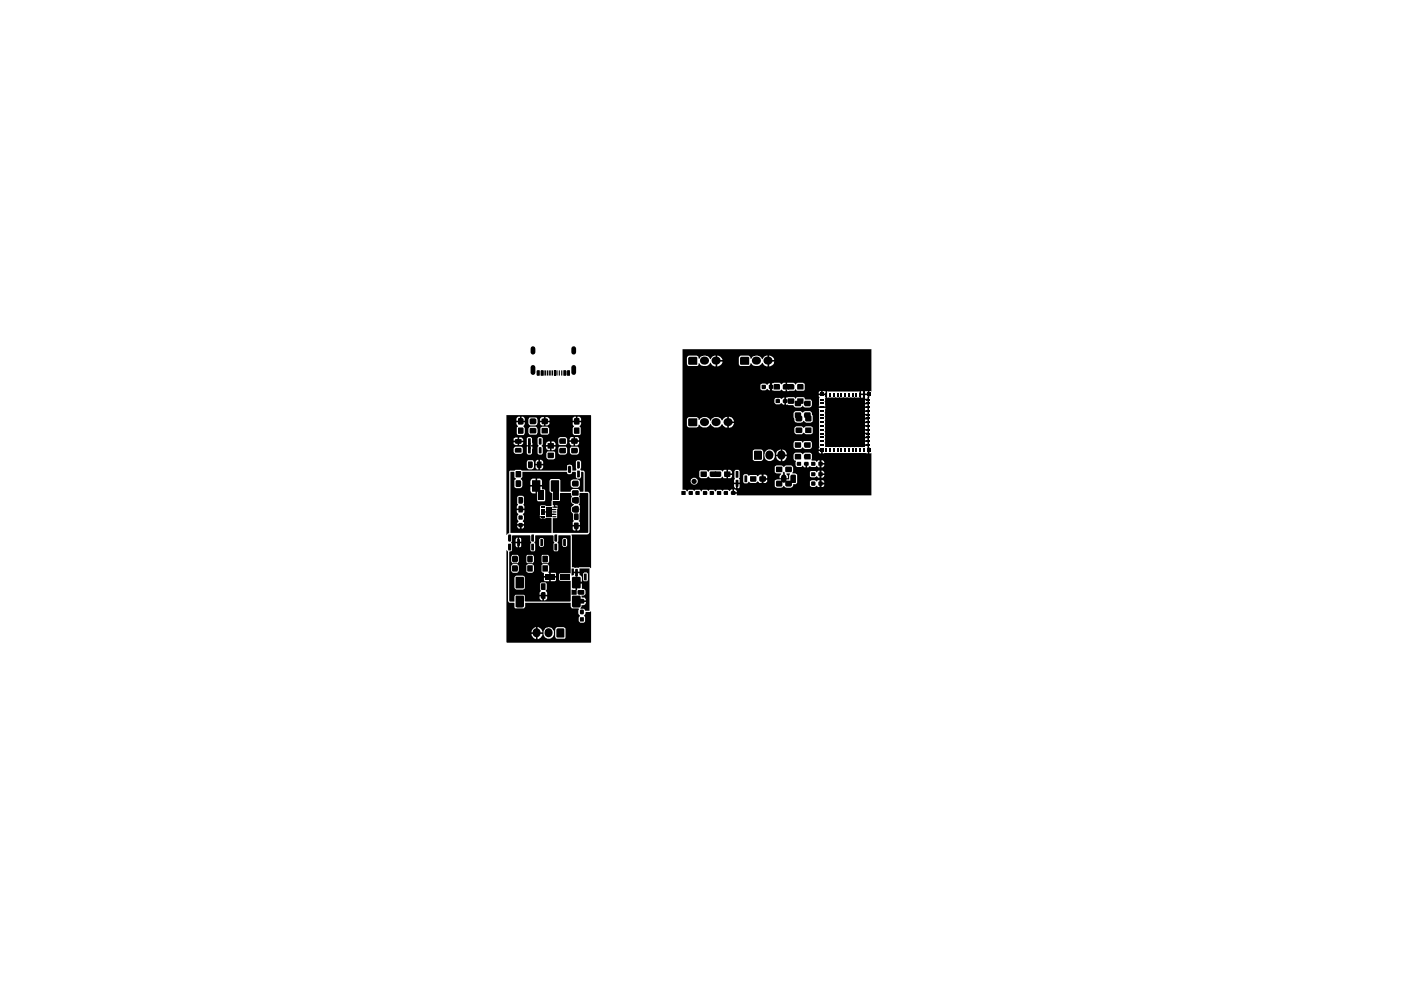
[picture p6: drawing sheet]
<svg xmlns="http://www.w3.org/2000/svg" width="297mm" height="210mm" viewBox="0 0 297 210" stroke-linecap="round" stroke-linejoin="round" font-family="sans-serif">
<g fill="#000">
<path d="M113.8 78.6l.6-.1v1.1l-.6-.1zM114.7 78.6h.5v1h-.5zM115.4 78.5h.4v1.1h-.4zM115.9 78.5h.4v1.1h-.4zM116.4 78.5h.4v1.1h-.4zM116.9 78.5h.4v1.1h-.4zM117.4 78.5h.3v1.1h-.3zM118 78.5h.2v1.1h-.2zM118.5 78.5h.2v1.1h-.2zM119 78.5h.2v1.1h-.2zM119.5 78.5l.6 .1-.1 1h-.5zM120.2 78.6h.6v1h-.6z"/>
<path d="M145.9 75.9l.2-.3h1.6l.1 .2v1.5h-1.7l-.2-.1zM157 75.7l1.7-.1 .1 .2v1.5h-1.8zM144.7 74h40.1v9l-.5-.1-.1 1.4v10.5l.1 1.3h.5v8.9h-28.6v-.3h-.7v-.2h-.2v-.7h.3v.6h.6l-.1-.4-.3-.2h-.7l-.4 .3-.3-.3h-1l-.2 .3-.3-.3h-.9l-.3 .4-.3-.4h-.9l-.3 .3-.2-.3h-1.1l-.1 .4h-.2l-.2-.4h-1l-.2 .3-.3-.3h-.9l-.3 .4-.3-.4h-.7v-1.8l1.7 .1a.82 .82 0 0 0 1.1 .6h8.1v.5l.3 .3h.2v-.8h.3v.8h.2l.2-.2v-.6h-9.2l.3-.5v-.4h7.7v.5h1.2v-.7h-.2l.2-.7h.8v1.3l.2 .3h.6l.3-.3 .4 .2h1.2l.3-.3 .4 .3h.5v-.7h.4v.7h.5l.3-.2v-.5h-1.2v-1.1h.4v.8h.8v-.5l-.5-.3h-1.1l-.4 .4-.3-.3h-1.4l-.3 .2-.3-.4h-.6l-.2 .4h-.8v-1l-.2-.3h-.6l-.3 .3 .1 1.7-.2 .2h-7.7a.79 .79 0 0 0-.8-.5 .79 .79 0 0 0-.7 .7h-1.7v-1.9h3.6v1l.3 .3h1.2l.3-.4 .5 .4h2.2l.3-.4 .3 .4h.6v-.7h.4v.7h.5l.3-.4v-.3h-1.2v-1.1h.4v.8h.8v-.4l-.4-.4h-1.2l-.3 .3-.4-.2h-2.4l-.4 .3-.2-.3h-1.4l-.2 .4h-3.6v-1h19.6v1l.3 .3h1l-.3 .6v.4h.6v.3l-1.2-.1-.4 .3v1.2l.4 .3h1l.4-.4 .6 .4h1l.3-.1 .2-.6h.6l.2-.5h2.7v.8l.4 .3h.6l.4-.3 .3 .3h.4v-.6h.4v.6h.3l.3-.4v-.2h-1v-.9h.4v.5h.6l-.3-.5h-1.1l-.2 .3-.5-.3h-.6l-.4 .4h-2.7v-1.6l-.3-.2h-.7l3.7-.1 .1 .8 .9 .1 .5-.2 .2 .2 .4 .1v-.6h.4v.6h.1l.4-.3 .1-.3h-1v-.9h.4v.6h.6l-.3-.5-.9-.1-.4 .3-.3-.2h-.9l-.3 .1v.3h-3.7l.2-.4v-.8l-.5-.4h-1.1l-.4 .3-.5-.3h-1.1l-.3 .4h-19.6v-3.4h14.9v1.8l.3 .2h1.7l.2-.4v-1h.3a1.14 1.14 0 0 0 1.1 1.4 1.14 1.14 0 0 0 1.1-1.4l1 .1v.3h-.8l.3 .7 .7 .4v-.8h.4v.8l.2-.1a1.19 1.19 0 0 0 .7-1h-.7v-.3h2.1v.9l.3 .4h.3l-.1 1 .2 .3h1l.4-.2 .1 .2 .4 .1v-.8h.3v.8h.3l.2-.3 .4 .2h.9l.2-.2 .7 .3v-.6h.4v.6h.1l.5-.4v-.2h-1v-.9h.4v.6h.6l-.1-.4-.4-.2h-.7l-.4 .3-.3-.2h-.8v-1.4l-.4-.3h-1.1l-.3 .3-.5-.3h-1.1l-.5 .4h-2.1h.7l-.2-.8h7v.3l.2 .2h.3v-.5h-7.5l-.7-.3v.8h-.4v-.8l-.7 .3-.3 .7h-.2v-.2a1.11 1.11 0 0 0-1.2-.8 1.11 1.11 0 0 0-1 1h-.3v-.6l-.4-.4h-1.5l-.3 .4h-14.9v-1.8h23.5v.9l.5 .4h1.1l.4-.4 .4 .4 3-.1v.2h.6l.2 .2v.6h9.6l-.1-1.6h-.5v.3l-.6 .1-7.9-.1v-.7l9 .1v-.5h-.5v.4h-8.5v-.2v-.6h9v-.4h-.5v.4h-8.5v-.8l9 .1v-.5h-.5v.4h-8.5v-.8h9v-.4h-.5v.4h-8.5v-.8l9 .1v-.5h-.5v.4h-8.5v-.9l9 .1v-.4h-.5v.3h-8.5v-.7l9 .1v-.5h-.5v.4h-8.5v-.8h9v-.4h-.5v.4h-8.5v-.8l9 .1v-.5h-.5v.4h-8.5v-.8l9 .1v-.5h-.5v.4h-8.5l.1-.4h-1.4l.2 8.2-.2 .4h-1.6l.1-.3v-.9l-.2-.4h-1.4l-.2 .4-.4-.4h-1.4l-.3 .4h-23.5v-3.1h23.7v.9l.4 .4h1.2l.4-.4 .5 .4h1.1l.3-.3v-1.2l-.3-.2h-1.1l-.5 .3-.5-.3h-1.1l-.4 .4h-23.7v-1.9h.9v1.3l.1 .3 .4 .1h1.7l.3-.2v-.4l.9 .6h.8l.3-.1 .5-.6h.1l.1 .2 .7 .5h.7l1-.6 .1 .3 .9 .4v-.7h.3l.1 .7 .5-.1 .5-.8-.7-.1v-.3l.7-.1-.5-.8-.5-.2-.1 .8h-.3v-.8l-.9 .5-.1 .3-1-.7h-.7l-.6 .4-.2 .4h-.1l-.2-.4-.3-.2a1.37 1.37 0 0 0-1.7 .2l-.2 .2-.1-.3-.3-.3h-1.7l-.5 .5h-.9v-1.2h23.5l.2 1.5 .5 .4h1l.5-.4 .5 .4h1l.4-.3v-1.2l-.2-.1v-.6l-.4-.2h-1.1l-.3 .3-.5-.3h-1.1l-.5 .5h-23.5v-2.9h19.5v.6l.3 .3h.8l.4-.2 .6 .3v-1.5h.3v1.5l1.6 .1 .5 .5h1.1l.4-.4 .4 .4h1.1l.4-.3h11.8v-.4h-.5v.4l-8.5-.1v-.7l9 .1v-.5h-.5v.4h-8.5l.1-1.5h-1.4l.2 .4-.1 1.8-1.6 .1v-1.1l-.1-.2-1.3-.1-.3-.5h-1.4l-.2 .3h-.2l-.2-.3-2.3 .1-.4 .3-.3-.2h-1l-.2 .4h-19.5v-1.6h28.9v.2h.5v-.5h.3v.5h.6v-.5h.4v1.5l1-.2h4.9l.9 .2v-.6h.4v.6h.4v-.6h.4v.7h.5l.1-.4v-.3h-1.8v-.9h.4v.5h.4v-.5h.4v.5h.6v-.5h-10.2l-.2 .3h-28.9v-1.5h16.5v.8l.4 .3h.6l.5-.4 .6 .4v-1.6h.4v1.6h.3h1.4l.3-.2 .4 .3h.5v-1.2h.1v.8l.2 .4 1.5-.1 .3-.3 .3 .3h1.4l.2-.2v-1.2l-.3-.2h-1.2l-.4 .4-.5-.4h-1.3l-.2 .5h-.1v-.5h-.5l-.4 .3-.4-.3h-1.2l-.3 .1-.6-.1-.5 .4-.5-.3h-.6l-.4 .4h-16.5v-5.8h.9v1.4l.3 .3h1.9l.4-.6 .2 .3a1.5 1.5 0 0 0 1.6 .2l.7-.6 .3 .5 .7 .3v-.7h.4v.7a1.16 1.16 0 0 0 1.1-1h-.9v-.4h.9l-.3-.4h3.7v1.4l.3 .3h1.9l.4-.6 .5 .5 1.1 .1 .8-.7 .4 .5 .5 .3h.2v-.7h.4v.7a1.1 1.1 0 0 0 1.1-1h-.9v-.4h.9l-.2-.4-.7-.5h-.2v.7h-.4v-.7h-.2l-.5 .2-.4 .6a1.43 1.43 0 0 0-2.4-.1l-.2-.5-.3-.2h-1.6l-.5 .5h-3.7l-.1-.3-.7-.2v.7h-.4v-.7h-.2l-.5 .2-.4 .6a1.4 1.4 0 0 0-2.4-.1l-.1-.5-.3-.2h-1.7l-.5 .5h-.9zM109.2 95h1.2l.2 .1v.8l-1.4 .1zM109.2 93.1h1.3l.1 .8-.2 .2-1.2-.1zM109.8 90.7l1-.1 .2 .2v1l-.2 .2-1-.1zM110 88.6h.8l.2 .3-.1 1.1h-1.1v-1.2zM112 92.9l.5 .1v1.3l-.6-.1zM111.9 93.9h.6v1.3l-.6-.1zM111.9 94.9h.6v1.2h-.6zM111.9 97.9l.9-.1 .2 .2v1l-.3 .3h-.6l-.2-.2zM112.3 90.9l.2-.2 1.1 .1 .1 .9-.1 .2h-1.2z"/>
<path d="M112.4 88.8l1.1-.1 .2 .2v.8l-.2 .3h-1l-.2-.3zM113.8 98l.2-.2 .8 .1v1.2l-.1 .2h-.6l-.3-.3zM114.2 94.9h.6l-.1 1.2h-.5zM114.3 92.9l.5 .1-.1 1.3-.5-.1zM114.8 90.8h1.4v1l-1.3 .1zM114.8 88.9l.3-.2 1 .1 .1 1-.2 .2h-1l-.2-.2zM116.1 96.1l1.3-.1v1l-.1 .2h-1l-.2-.2zM116.1 94l1.3-.1v1.1l-1.2 .1zM118.6 95h1.3l.1 1.1h-1.4zM118.6 93h1.4v1l-1.3 .1-.2-.2zM121.2 95h1.2l.1 .2-.1 .9h-1.1l-.2-.1zM121.1 93.1l.2-.2 1.1 .1v1l-1.2 .1z"/>
<path d="M121.8 90.6l1.1 .1-.1 1.3h-1zM121.8 88.6h.9l.2 .2v1.2h-1.1l-.1-1.1zM122.4 97.8h.5l.1 .2v1.2l-.2 .2-.4-.1zM107.4 88l17.9 .1v32.3l-.2-.1h-2.3l-.2 .1-1.3-.1-.1-7h3.4l.4-.3v-8.4l-.3-.3h-.7v-4.3l-.3-.2h-.5l-.2-.2 .2-.4v-1.4l-.2-.2h-.6l-.3 .2v2h-.8v-1a.6 .6 0 0 0-1.1-.1v1.1h-9.6l-.1-.2h-1.2l-.2 .2h-1l-.1 .1v13.2l-.6 .3v-15.4h4.3v1.1l.4 .4 .9-.1 .2-.3v-.4h.4v.6l.2 .2h.3v-.8h.4v.8h.3l.4-.4v-.4h-2v-.7h.4v.3h.5v-.8h.4v.8h.7l-.1-.6-.4-.2h-.7l-.4 .5h-.4l-.2-.4h-1.1l-.2 .4h-4.3v-2.8h1.5v.6l.4 .4h1.2l.3-.2v-1l-.3-.3h-1.2l-.4 .5h-1.5v-1.4h1.5v.3l.4 .3h.4v-.6h.4v.6h.4l.4-.5h.8v.5h.2v.2l-.2 .1v1.4l.2 .3h.6l.3-.3 .1-1v-.4l-.4-.1 .1-.2h.3l-.1-1.4h1.2v1.2l.2 .2-.2 .5v1.2l.2 .3h.6l.3-.3h.7v.9l.5 .4 1.2-.1 .2-.1v-1.2l-.2-.3h-1.4l-.3 .4h-.7l-.1-1.4h.8l.1 .6 .4 .2h.3v-.8h.3v.8l.6-.1 .2-.3h.7v1l.3 .3 1.3-.1 .2-.3v-.9h.6v.9l.5 .4h1.1l.4-.5v-.8l-.4-.4h-1.3l-.3 .4h-.6l-.2-.4h-1.4l-.2 .4h-.7l.1-.4-3-.1 .3-.5h.7v.3h.8v-.8h.3v.8h.9v-.4l-.4-.4h-1.2l-.4 .5h-.7v-1h3.3v1l.2 .3h1.4l.2-.4v-.3h.5l.2 .6 .7 .1v-.7h.3v.7h.5l.3-.2 .1-.5h-2.6v-.5l1.4 .1v-.6h.3v.6h.9v-.3l-.3-.3h-1.4l-.4 .5h-.5l-.1-.4-.3-.1h-1.1l-.3 .4h-3.3l-.3-.4h-.6l-.2 .3h-1.2l-.3-.3h-.6l-.2 .2v1h-.8v-.1h-3.5v-.5h1.5v.1h.8v-.6h.4v.6h.8v-.2l-.4-.4h-1.2l-.4 .2v.3h-1.5v-3.8h2.1v.4l.3 .4-.2 .3v1.4l.2 .2h1.2l.3-.3v-1h.7v.9l.3 .4h1.4l.3-.5v-.8h.6v1l.2 .3h1.4l.2-.3v-1.1l-.3-.3h-1.2l-.3 .4h-.7l-.3-.4h-1.1l-.5 .4h-.7l-.4-.5 .4-.5v-.4h-3.9v-.6h2.1v.3h.8v-.9h.3v.9h.7v-.3h.7v.9l.5 .4h1.1l.3-.2 .1-.5h.5l.1 .5 .3 .2h.4v-.7h.4v.7l.6-.2 .2-.5h4.9v.5l.4 .3-.4 .5v1.1l.3 .3h1.3l.1-1.6-.2-.3 .3-.4v-.4h-9.2v-.6h.5v.3h.8v-.8h.4v.8h.8v-.3h4.9v.3h.7v-.9h.3v.9h.8l-.1-.6-.3-.3h-1l-.4 .3v.3h-4.9l-.4-.5h-1.2l-.4 .5h-.5l-.3-.4h-1.4l-.3 .4h-.7l-.1-.3-.4-.3h-.9l-.4 .6h-2.1zM145.9 88.9l.2-.2h1.7v1.6h-1.8zM159.9 95.6l1.4-.1 .3 .2v1.6l-.2 .2-1.5-.1zM161.6 81.6h.7l.1 .7-.2 .2h-.6l-.1-.2zM163.1 81.6l.8 .1v.6l-.1 .2h-.6l-.2-.2zM164 81.6l.2-.2h1l.2 .2v.9l-1.3 .1zM164.4 84.7l.3-.2h.5l.2 .2v.7l-.9 .1zM166 84.8l.2-.3h.5l.3 .3-.1 .6-.8 .1-.1-.2zM166 81.7l.2-.3 1.1 .1v1.1h-1.2l-.1-.2z"/>
<path d="M167.1 84.5h1.1l.2 .1-.1 1h-1.2zM167.1 81.5l1.1-.1 .2 .3v.7l-.2 .2h-1.1zM168.6 93.8h1.2l.1 1-.2 .2h-1l-.2-.2zM168.5 85h1.3l.1 1-.2 .1h-1l-.2-.1zM168.5 87.5h1.4v1l-1.3 .1zM168.5 96.3h1.4v1l-1.3 .1zM169 97.9h.8l.1 .8-.9 .1zM168.9 88.1h1l.2 .2v.8l-.2 .3h-1l-.2-.3v-.8zM168.7 90.8l.1-.2h1.1l.2 .2v.9l-.2 .1h-1.1l-.1-.1zM169 84.5h1.3l.1 1.1h-1.4zM169 81.6l.2-.2h1l.2 .2v.9l-1.3 .1zM170.5 98l.9-.1v.9h-.8l-.2-.2z"/>
<path d="M170.4 93.9l.2-.1h1.2l.1 1-.2 .2h-1l-.3-.3zM170.5 85h1.3l.1 1-.2 .1h-1l-.3-.2zM170.5 87.5h1.4v1l-1.3 .1-.2-.3zM170.5 96.3h1.4v1l-1.3 .1-.2-.2zM170.9 88.1h1l.2 .2v.9l-.2 .2h-1l-.2-.2v-.9zM170.7 90.7l1.3-.1 .1 1.1-1.3 .1zM172 98l.8-.1v.9h-.7zM173.9 84.5h.8v.5h-.8zM173.9 85.3h.8v.4h-.8zM173.9 86.1h.8v.4h-.8zM173.9 86.9h.8v.4h-.8zM173.9 87.8h.8v.3h-.8z"/>
<path d="M173.9 88.5h.8v.4h-.8zM173.9 89.4h.8v.3h-.8zM173.9 90.1h.8v.5h-.8zM173.9 90.9h.8v.4h-.8zM173.9 91.7h.8v.5h-.8zM173.9 92.5h.8v.4h-.8zM173.9 93.3h.8v.5h-.8zM173.9 94.1h.8v.4h-.8zM173.9 95.1h.7v.7h-.7zM173.9 83.3h.7v.6h-.7zM173.5 98l.8-.1 .1 .8-.8 .1zM175 83.3h.4v.7h-.4z"/>
<path d="M175 95h.4v.8h-.4zM175.8 83.3h.4v.7h-.4zM175.8 95h.4v.8h-.4zM176.5 86.8h1.4v1.5h-1.4zM176.5 88.8h1.4v1.4h-1.4zM176.5 90.8h1.4v1.4h-1.4zM176.6 83.3h.4v.7h-.4zM176.6 95h.4v.8h-.4zM177.4 83.3h.4v.7h-.4zM177.4 95h.4v.8h-.4zM178.2 83.3h.4v.7h-.4zM178.2 95h.4v.8h-.4z"/>
<path d="M178.5 86.8h1.4v1.5h-1.4zM178.5 88.8h1.4v1.4h-1.4zM178.5 90.8h1.4v1.4h-1.4zM179 83.3h.4v.7h-.4zM179 95h.4v.8h-.4zM179.8 83.3h.4v.7h-.4zM179.8 95h.4v.8h-.4zM180.4 88.8h1.5v1.4h-1.5zM180.4 90.8h1.5v1.4h-1.5zM180.6 83.3h.3v.7h-.3zM180.6 95h.3v.8h-.3zM181.4 83.3h.4v.7h-.4z"/>
<path d="M181.4 95h.4v.8h-.4zM180.4 86.8h1.5v1.5h-.9l-.6-.6zM182.2 83.3h.4v.7h-.4zM182.2 95h.4v.8h-.4zM183 83.3h.4v.7h-.4zM183 95h.4v.8h-.4zM183.7 94.1h.8v.4h-.8zM183.7 93.3h.8v.5h-.8zM183.7 92.5h.8v.4h-.8zM183.7 91.7h.8v.5h-.8zM183.7 90.9h.8v.4h-.8zM183.7 90.1h.8v.5h-.8z"/>
<path d="M183.7 89.4h.8v.3h-.8zM183.7 88.5h.8v.4h-.8zM183.7 87.8h.8v.3h-.8zM183.7 86.9h.8v.4h-.8zM183.7 86.1h.8v.4h-.8zM183.7 85.3h.8v.4h-.8zM183.7 84.5h.8v.5h-.8zM183.8 95.1h.7v.7h-.7zM183.8 83.3h.7v.6h-.7zM107.4 116.7l.1-.1 .2 .3v10.6l.3 .3h1l.1 .9 .1 .3h1.9l.3-.3v-.9h9.6v.9l.3 .3 1.5 .1-.2 .3v.7l.4 .6-.3 .2v.8l.3 .3h.7l.4-.2v-.9l-.3-.4 .3-.2v-.5l1.2-.1-.1 6.6-17.8-.1v-2.2h5.3l.7 .2-.1 .2h-.6a1.19 1.19 0 0 0 .9 1.1v-.7l.2-.1h.2v.8a1.16 1.16 0 0 0 1-1.1h-.7v-.3l.9-.1a1.14 1.14 0 0 0 .8 1.4 1.14 1.14 0 0 0 1.4-.8v-.8l-.2-.3h.5v1.6l.3 .3h1.7l.2-.2v-2l-.3-.2h-1.5l-.4 .5h-.5a1.05 1.05 0 0 0-1.2-.5 1.05 1.05 0 0 0-.8 1h-.2a1.1 1.1 0 0 0-1-1v.7h-.4v-.7a1.14 1.14 0 0 0-.9 1h-5.3zM107.8 113.3h.5l.1 .2v1.2l-.2 .2h-.3l-.2-.2zM107.7 115.4h.7l-.1 1.3h-.5l-.1-.2z"/>
<path d="M108.2 100l.9 .1v1.1l.3 .3-.3 .3v1.5l.1 .1 1.1 .1 .4-.3h1.8v.9l.1 .3 .3 .2h.7v-1.4h.3v2.9l.2 .2h1.3l.2-.2v-2.2l-.2-.1h-.5v-.6h-4.2l.1-1.2h1.7v.8h1.1v-1.3h.3v1.3h1l-.1-1.1-.3-.2h-1.6l-.4 .5h-1.7l-.4-.4 .4-.5v-1.1h9.4v.4l.3 .1h.7l.1-.5h.7l.1 1.2 .3 .3h.6l.1-.2 .1-1.3h.4l.1 4.2-.7 .1-.1-.4-.4-.2h-1.1l-.3 .2-.1 .4-2.2-.1v-2h2.2v.8l.3 .3 1.2 .1 .5-.4v-.9l-.5-.5h-1.1l-.4 .6h-2.2v-.4l-.3-.2h-1.7l-.3 .3v2.3l.6 .4-.2 2.6-1.1 .1-.2-.2h-.9l-.2 .2-.1 2.1h.7l.1 .2v.3h.4l.2-.1 1.1 .1v3.1h-8.7v-1.5h1.5l.2 .6h.4v-.6h.3v.6h.2l.3-.3v-.3h-2.9v-3.3h1.4v.4l.3 .3-.2 .5v.7l.3 .4-.3 .6h1.4v-.3l-.3-.2 .3-.5v-.4h3.3l.3 .2h.3v-.2h-3.9l-.3-.7 .4-.4v-.4h-3v-.7h1.4v.3h1.6v-.4l-.3-.3 .2-.3v-1.4l-.3-.3h-.8l-.3 .3v1.4l.1 .3-.2 .4h-1.4zM108.6 117.9h1.1l.1 1.1-.2 .3h-.8l-.2-.3zM109.7 114.3h.4l.2 .1-.1 1.4h-.5zM109.3 102l.2-.2 .9 .1v1.3l-.9 .1-.2-.2zM109.4 99.9h1v1.3l-1.1-.1zM110 110.9h.8v.7l-.1 .2h-.6l-.2-.2zM109.9 109.4l.2-.1h.6l.1 .1v.8h-.8zM109.9 107.4l.2-.2h.6l.2 .3v.9l-.1 .3-.9-.1zM110 105.4l.8 .1v1.2h-.9zM108.6 113.6l3.8-.1 .1 1.3 .1 .1-.1 .4v1.3l.1 .3h.7l.2-.3v-1.3l-.2-.2 .2-.7h.8v1.3l.2 .3h.6l.2-.3v-1.4l-.2-.2h-.5l-.3 .3h-.8l.1-.9h3.7l.1 1.4h.1l-.1 .4v1.3l.1 .3h.7l.2-.3v-1.3l-.2-.2 .2-.7h.8v1.3l.2 .3h.6l.2-.3v-1.4l-.2-.2h-.5l-.3 .3h-.8l.1-.9 2.5 .1v7.9h-2.3l-.2 .2v1.3l.2 .1 2.3 .1-.1 4.4h-9.5l-.1-1.2h3.1l.1 .6 .3 .3h.2v-.9h.3v.9l.6-.3 .1-.6h-4.7l-.3-.3h-1.7l-.2 .3v1.2h-1.1v-1.8h6.4v.3h1.6v-.4l-.3-.4 .2-.4-.1-1.2-.1-.2h-1l-.2 .3v1.1l.2 .4-.3 .5h-6.4v-3.3h1.1v2.1l.4 .4h1.4l.4-.2v-2.3h4v.6l.2 .1h.9v-.7h.4v.7h.8l.3-.1v-.6h-6.6l-.4-.5h-1.4l-.4 .5h-1.1v-2.5h.4v1l.3 .5h1l.2-.3 .1-1.2h1.6v1.2l.3 .3h.9l.3-.3 .1-1.2h1.6v1.2l.5 .3v.6h1.1v-.6h.4v.6h1.1l-.1-.6-1.5-.1 .1-.4v-1l-.4-.4h-.8l-.4 .4h-1.6l-.4-.4h-.9l-.3 .4h-1.6l-.3-.4h-1l-.3 .4h-.4v-2h.4v1.1l.2 .3 1.2-.1 .2-.2v-1.1h1.6v1.2l.3 .2 1.1-.1 .2-.2v-1.1h1.6v1.2l.2 .2h1.2l.2-.3v-1.1l-.2-.4h-1.2l-.2 .4h-1.6l-.2-.4h-1.1l-.3 .4h-1.6l-.3-.4h-1.1l-.2 .4h-.4v-1l.4-.1 .2-.3-.1-1.4h.8v.5l.3 .3h.1v-.8h.4v.8l.4-.1v-.7l-2.1-.1 .2-.7h.7v.5h.4v-.9h.4v.9h.4v-.6l-.2-.3h-.7l-.3 .4h-.7zM111.9 117.9h1.1v1.2l-.2 .2-.9-.1zM112.7 113.3h.5l-.1 1.6h-.3l-.2-.2z"/>
<path d="M112.6 115.4l.6-.1v1.4l-.6-.1zM114.1 104h1.2v2h-1.2zM112.8 101.9h1.8l-.1 2.4-1.7-.1zM114.6 114.3h.4l.2 .1-.1 1.4h-.5zM114.7 107.4h.8v.3h-.8zM114.7 107.9h.8v.3h-.8zM114.7 108.4h.8v.3h-.8zM114.7 108.9h.8v.3h-.8zM114.7 109.4h.8v.3h-.8zM115.8 107.6h1.1v1.9h-1.1zM115 117.9h1.2v1.2l-.2 .2h-.8l-.2-.2zM115.8 107.7l1.1-.1v.3h.6v.3h-.6v.7h.6v.2l-.6 .1v.3h-1.1v-.8h-.6v-.3h.6z"/>
<path d="M117.4 104h1.1v2h-1.1zM117.1 109.4h.9v.3h-.8zM117.1 108.9h.9v.3h-.8zM117.1 108.4h.9v.3h-.8zM117.1 107.9h.9v.3h-.8zM117.1 107.5l.9-.1v.3h-.9zM117.6 113.3h.5l-.1 1.6h-.3l-.2-.2zM117.5 115.4l.6-.1v1.4l-.6-.1zM116.8 102l.1-.2 1.6 .1v2.4h-1.6l-.1-.2zM119.4 114.4l.2-.1h.4v1.5h-.5l-.1-.2zM120.6 98.8h.3l.2 .1v1.2l-.2 .2h-.3l-.2-.2v-1.2zM118.7 104.6h2.4l.2 .6-.2 .4v.9l.2 .3 .4 .1v.2l-.6 .5v.9l.4 .3v1.5l.2 .1-.3 .3v.6h1.6v-.6l-.3-.2 .2-.2 .1-1.5v-1.6l-.3-.1 .2-.3v-2.2h1.8l-.1 8.4h-7.4v-1.4h4.2v.6l.3 .3h.3v-.9h.4v.9h.3l.3-.3v-.6h-5.8v-1.7l.9-.1v-1.9l.2-.2h-.8l-.1-.6h.3v.3h.6l-.2-.3h-.9v-.9h1.5z"/>
<path d="M121.8 107.2l.8 .1v1.4h-.8l-.1-1.2zM121.8 105.4h.8l.1 1.2-.2 .2h-.7l-.1-.2zM121.3 104.1l.2-.2h1l.2 .2-.1 1h-1.2l-.1-.2zM121.3 102.2l.2-.3h1l.2 .3-.1 .9-1.1 .1-.2-.3zM121.3 107.7l.2-.3h1l.2 .3-.1 .9-1.1 .1-.2-.3zM121.3 105.6l.1-.1h1.2l.1 1-.2 .1h-1.2zM121.8 110.8h.8l.1 1.2-.2 .2-.7-.1zM121.8 108.8l.8 .1v1.4h-.8l-.1-1.2zM122.4 99.8l.6 .1-.1 1.3h-.5zM144.5 104.1l.9 .1-.1 .7h-.8zM146.1 104.1l.8 .1-.1 .7h-.7zM147.5 104.1l.9 .1-.1 .7h-.8z"/>
<path d="M148.5 100l1.3-.1 .1 1.1h-1.4zM149.1 104.1h.8v.8h-.9zM150.5 104.2l.8-.1v.8h-.7zM150.5 100.1l.1-.2h1.1l.2 .2v.9l-.2 .1-1.1-.1zM151.6 99.9h1.2l.1 .2v.9l-.2 .1h-1l-.2-.1zM152.1 104.1l.8 .1-.1 .7h-.8zM153.5 104.1l.9 .1-.1 .7h-.8zM153.5 100l1.3-.1 .1 1.1h-1.4zM155 104.3l.1-.2h.7l.2 .2v.5l-.2 .1h-.7l-.1-.1zM156.1 99.9h.5l-.1 1.4-.5-.1zM156.1 101.7l.5 .1v1.4l-.2 .1-.4-.1zM157.8 100.9h.6v1.3h-.6z"/>
<path d="M159 101h1.3l.1 1-.2 .2h-1l-.2-.2zM161 101.1l.1-.1h1.1l.2 .1v.8l-.2 .3h-1l-.2-.3zM164.5 99l1.3-.1 .1 1.1-1.3 .1zM164.5 102.1l.2-.2h1l.2 .2v.9l-.2 .2h-1l-.2-.2zM166 100.1l.2-.1 .2 .2v1h-.4zM166.8 100.4h.7l-.2 .4v.8l-.7 .1v-.3h.5v-.4l-.4-.5zM166.6 98.9h1.1l.2 .2v.8l-.2 .2h-1.1l-.1-.2v-.8zM166.5 102.2l.2-.3h1l.2 .3v.7l-.2 .3h-1l-.2-.3zM167.6 100.9l.2-.3h.8l.2 .2-.1 1.6h-1l-.1-.2zM172 102.2l.7-.1 .2 .1v.6l-.2 .2-.7-.1zM172.1 100.1h.7v.9l-.8-.1zM173.5 102.2h.9v.7h-.9z"/>
<path d="M173.5 100.2l.8-.1 .1 .8-.8 .1zM108.6 120l.1-.2 1 .1 .1 1-.1 .3h-1l-.1-.2zM109.3 126.4l1.7-.1v2.4l-1.4 .1-.3-.1zM109.4 122.3h1.6v2.5l-1.7-.1zM111.9 119.8l1.1 .1-.1 1.3h-1zM114.7 125.8l.2-.3h.6l.2 .2-.1 1.3h-.7l-.2-.2zM114.7 123.8l.1-.1h.9l-.1 1.4h-.8l-.1-.2zM115.6 121.7h2v1.2h-2zM115 119.9h1.2l-.1 1.3-1.1-.1zM118.8 121.7h1.9v1.2h-1.9zM118.2 133.2h1.3l.1 .2v1.8h-1.5l-.1-.2v-1.5zM121.3 120.5l.4 .1v.6h1.2v-.7h2.1v9h-.9l-.2-.3-.9-.2 .3-.3v-.4l.7-.1 .2-.3v-.3h-.9l.1-.3h.8l-.2-.6-.7-.1v-.3h.4l.4-.4v-.6a.63 .63 0 0 0-.7-.5v-1.1h-.6v-.4h.6v-.9l-.5-.4v-.3h.7l.1 1.4 .8 .1 .1-.2v-1.4l-.2-.2h-.5l-.3 .3h-.7v-.2h-.5v.8h-.4l.1-.8h-.4l-.1 .5h-.4z"/>
<path d="M121.3 125l.7 .1v-.9h.4l-.2 1.9h-1zM121.9 120.7h.6l-.1 1.4-.5-.1zM122 122.6h.5l-.1 1.4-.5-.1zM121.3 126.4l.1-.1h1.6l.1 .1v2.2l-.2 .2h-1.4l-.2-.2zM121.3 122.5l.1-.2h1.6l.1 .2v2.1l-.1 .2h-1.6l-.1-.2zM123 130.9h.7l.1 .8-.8 .1zM123 129.4l.1-.2h.5l.2 .2v.7l-.2 .2h-.5l-.1-.2zM122.4 127.2l.3-.2h1l.2 .1v.8l-1.3 .1-.2-.2zM122.4 125.3l.2-.2h1.2l.1 .8-.2 .2h-1l-.3-.2zM123.9 121.6h.5v1.5l-.6-.1z"/>
<circle cx="147.2" cy="102.1" r=".55"/>
</g>
<path d="M149.2 76.5h.3M151.7 76.5h.2M160.2 76.5h.3M162.7 76.5h.3M149.2 89.5h.3M151.7 89.5h.2M154.2 89.5h.3M163.1 96.4v.2M165.7 96.4v.2M113.8 134v.3M116.3 134v.3" fill="none" stroke="#000" stroke-width="1.7"/>
<path d="M166.2 101.2v.6" fill="none" stroke="#000" stroke-width="1.2"/>
<path d="M113 73.9v.8M113 77.9v1.1M121.6 73.9v.8M121.6 77.9v1.1" fill="none" stroke="#000" stroke-width="1"/>
</svg>
